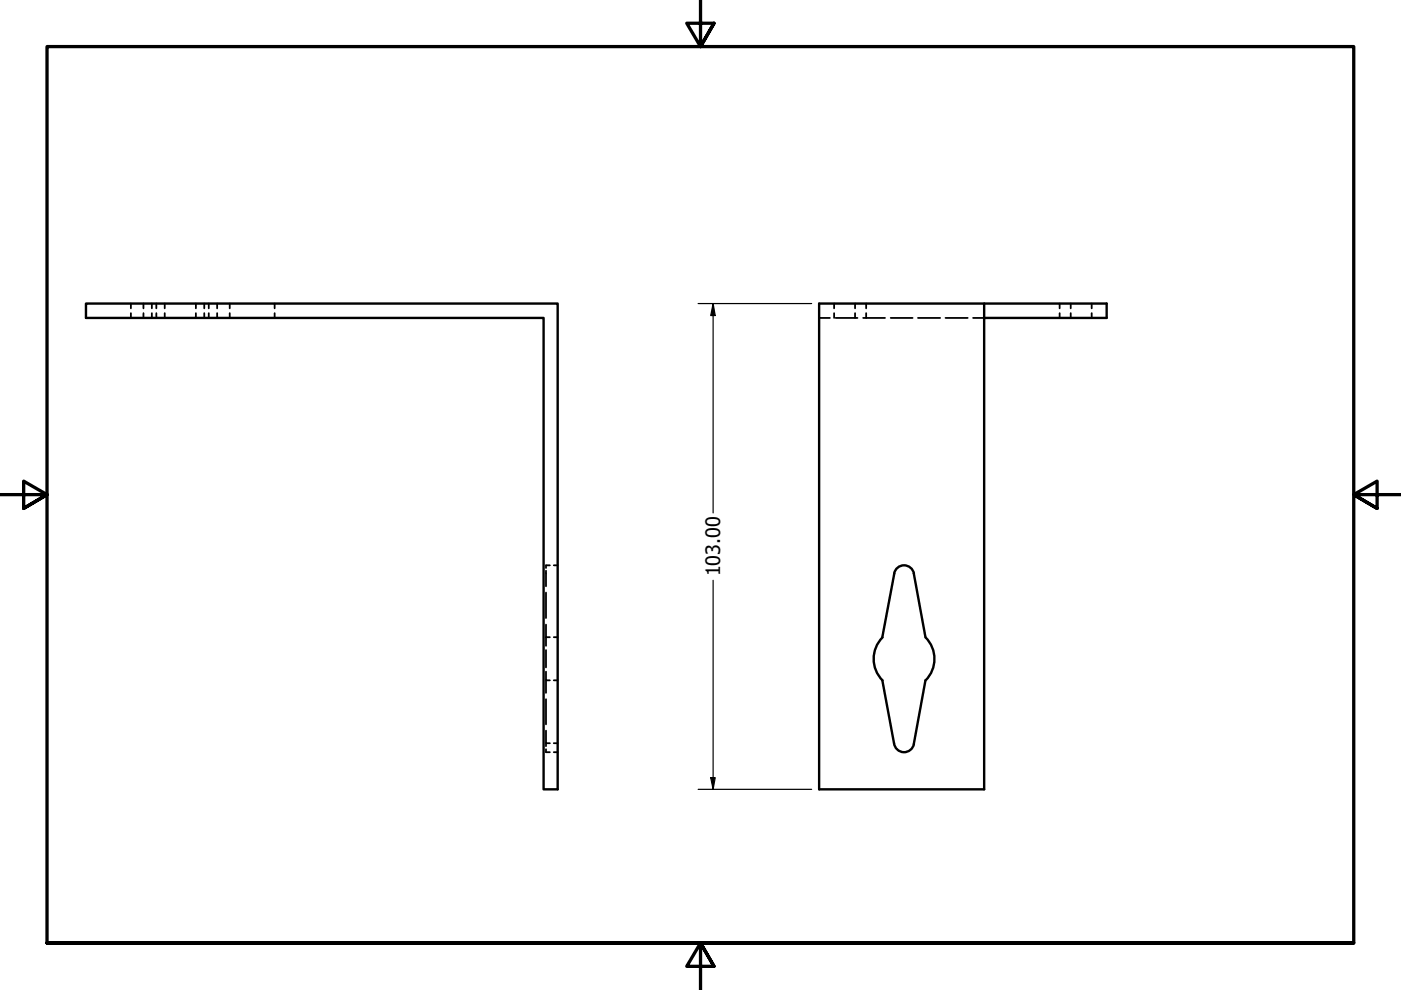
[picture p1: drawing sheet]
<svg xmlns="http://www.w3.org/2000/svg" width="297mm" height="210mm" viewBox="0 0 297 210" stroke-linecap="round" stroke-linejoin="round" font-family="sans-serif">
<defs><g id="words">
<text font-size="4.2" x="152.7" y="122.2" transform="rotate(-90 152.7 122.2)">103.00</text>
</g></defs>
<!-- layer: Hidden (ANSI) -->
<g fill="none" stroke="#000" stroke-width=".38">
<path d="M27.7 64.4v1M27.7 66.4v1M30.4 64.4v1M30.4 66.4v1M32.2 64.4v1M32.2 66.4v1M33.1 64.4v1M33.1 66.4v1M34.9 64.4v1M34.9 66.4v1M41.5 64.4v1M41.5 66.4v1"/>
<path d="M43.3 64.4v1M43.3 66.4v1M44.3 64.4v1M44.3 66.4v1M46 64.4v1M46 66.4v1M48.7 64.4v1M48.7 66.4v1M58.2 64.4v1M58.2 66.4v1M173.7 67.4h2.3M176.8 64.4v1"/>
<path d="M176.8 66.4v1M177.2 67.4h4.6M181.3 64.4v1M181.3 66.4v1M183 67.4h4.6M183.6 64.4v1M183.6 66.4v1M188.8 67.4h4.7M194.6 67.4h4.7M200.5 67.4h4.7M206.3 67.4h2.4M224.7 64.4v1"/>
<path d="M224.7 66.4v1M227 64.4v1M227 66.4v1M231.5 64.4v1M231.5 66.4v1M116.6 119.9h-.8v.5M117.4 119.9h.8M115.8 121v3.3M115.8 125.6v5.4M115.8 132.4v4.5M115.8 137.8v3.7M115.8 135.1h.8"/>
<path d="M117.4 135.1h.8M115.8 142.4v1.8h.8M115.8 154.9v2.7h.8M115.8 144.2v2.7M115.8 148.2v5.4M115.8 157.6v.6M115.8 158.8v.7h.8M117.4 144.2h.8M117.4 157.6h.8M117.4 159.5h.8"/>
</g>
<!-- layer: Visible (ANSI) -->
<path d="M18.2 64.4h100v103h-2.9v-100h-97.1zM173.7 64.4h35v103h-35zM208.7 64.4h25.9v3h-25.9M187.1 135.1a6.4 6.4 0 0 0 0 9.2M193.7 121.6l2.5 13.5M193.8 121.6a2.13 2.13 0 0 0-2.1-1.7 2.13 2.13 0 0 0-2.1 1.7l-2.5 13.5M196.2 135.1a6.4 6.4 0 0 1 0 9.2M187.1 144.2l2.5 13.4a2.13 2.13 0 0 0 2 1.9 2.13 2.13 0 0 0 2.2-1.8M196.2 144.2l-2.5 13.6" fill="none" stroke="#000" stroke-width=".51"/>
<!-- layer: Border (ANSI) -->
<path d="M148.5 -.1v10l-2.9-5h5.8l-2.9 5 2.9-5M0 104.9h10l-5-2.9v5.8l5-2.9-5 2.9M297 104.9h-10l5-2.9v5.8l-5-2.9 5 2.9M10 199.9v-190h277v190h-277h277M151.4 204.9l-2.9-5 2.9 5h-5.8l2.9-5v10" fill="none" stroke="#000" stroke-width=".7"/>
<!-- layer: Dimension (ANSI) -->
<path d="M148 64.4h24.1M151.2 64.4l.4 2.5h-.9zM151.2 64.4v44.3M151.2 123v44.4M148 167.4h24.1M150.7 164.9h.9l-.4 2.5z" fill="none" stroke="#000" stroke-width=".25"/>
<path d="M151.2 64.4l.4 2.5h-.9zM150.7 164.9h.9l-.4 2.5z" fill="#000"/>
<use href="#words"/>
</svg>
